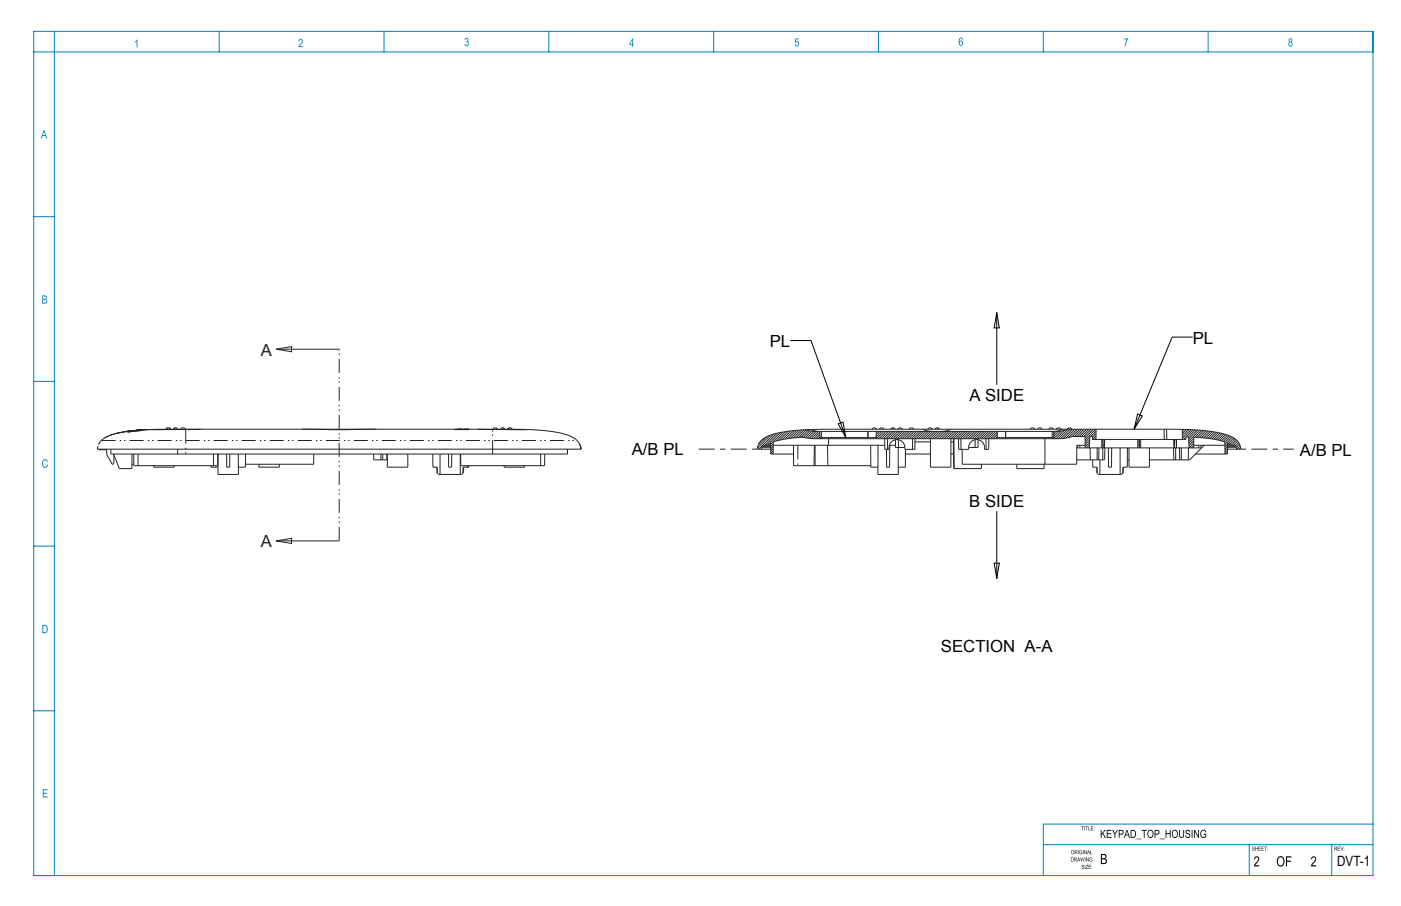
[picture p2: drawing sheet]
<svg xmlns="http://www.w3.org/2000/svg" width="432mm" height="279mm" viewBox="0 0 432 279" stroke-linecap="round" stroke-linejoin="round" font-family="sans-serif">
<defs><g id="words">
<g font-size="5.2">
<text x="237.3" y="107">PL</text>
<text x="367.6" y="105.9">PL</text>
<text x="298.8" y="123.7">A SIDE</text>
<text x="194.7" y="140.3">A/B PL</text>
<text x="400.6" y="140.6">A/B PL</text>
<text x="298.8" y="156.4">B SIDE</text>
<text x="290" y="201">SECTION A-A</text>
</g>
<g font-size="5.2" fill="#222226">
<text x="80.3" y="109.7">A</text>
<text x="80.3" y="168.8">A</text>
</g>
<text font-size="4.4" x="412.2" y="267.1">DVT-1</text>
</g></defs>
<!-- layer: Layer 2 -->
<g fill="#0a0605">
<path d="M386.8 264.3a.94 .94 0 0 1 1.3 .3 .94 .94 0 0 1-.5 1.3l-.7 .9h1.2v.4h-1.7l.5-.9a1.47 1.47 0 0 0 .7-1.8l-.5-.1-.3 .6h-.3z"/>
<path d="M404.3 264.3a.94 .94 0 0 1 1.4 .3 .94 .94 0 0 1-.5 1.3l-.8 .9h1.3v.4h-1.7l.4-.9a1.47 1.47 0 0 0 .8-1.8l-.5-.1-.3 .6h-.3z"/>
<path d="M337.2 255.9l.1 .2zM337.2 255.2l.1 .1zM336.2 254.8h.8l-.6 .2v.3h.5l-.5 .2v.4l.6 .2h-.8zM335.4 254.8l.2 1.1 .5 .2h-.7zM334.5 254.8h.8l-.3 .2v1.1l-.1-1.1zM334.2 254.8l.2 1.3zM333.3 254.8h.8l-.3 .2v1.1l-.2-1.1z"/>
<path d="M336.1 262.2l.1 1.1 .5 .1h-.6zM335.5 262.3l-.2 .6h.4zM335.4 262.2l.6 1.2-.3-.4h-.4l-.3 .4zM334.1 262.2l.7 1 .1-1v1.2l-.6-1-.2 1zM333.8 262.2l.1 1.2zM332.8 262.3l.4-.1 .3 .3a.47 .47 0 0 0-.6-.1 .47 .47 0 0 0-.1 .7 .47 .47 0 0 0 .6 .1l-.3-.4h.5v.5a.61 .61 0 0 1-.9-.1 .61 .61 0 0 1 .1-.9zM332.3 262.2l.1 1.2zM331.4 262.3v.4l.5-.1v-.2zM331.3 262.2l.7 .1v.3l-.2 .3 .3 .5-.6-.5-.2 .5zM330.4 262.4l.1 .9a.44 .44 0 0 0 .5-.5 .44 .44 0 0 0-.6-.4zM330.3 262.3a.55 .55 0 0 1 .8 .5 .55 .55 0 0 1-.8 .4z"/>
<path d="M335.9 264.6l.4-.2 .3 .4a.47 .47 0 0 0-.6-.1 .47 .47 0 0 0-.1 .6 .47 .47 0 0 0 .6 .1l-.3-.3h.5v.4a.61 .61 0 0 1-.9 0 .61 .61 0 0 1 .1-.9zM334.7 264.4l.7 1 .1-1v1.3l-.6-1-.2 1zM334.4 264.4l.1 1.3zM332.9 264.4l.4 1.1 .2-1.1 .4 1.1 .3-1.1-.2 1.3-.4-1.1-.4 1.1zM332.4 264.6l-.1 .6h.3zM332.4 264.4l.5 1.3-.2-.4h-.5l-.2 .4zM331.2 264.6v.4l.5-.1v-.3zM331.1 264.4l.7 .1 .1 .4-.3 .2 .4 .6-.6-.6-.3 .6zM330.2 264.6v.9a.48 .48 0 0 0 .6-.4 .48 .48 0 0 0-.6-.5zM330.1 264.4a.65 .65 0 0 1 .8 .7 .65 .65 0 0 1-.8 .6z"/>
<path d="M336.5 267.8l.1 .2zM336.5 267.1l.1 .1zM335.5 266.7h.8l-.6 .2v.3h.5l-.5 .2v.4l.6 .2h-.8zM334.7 266.7h.7l-.6 1.1 .6 .2h-.8l.6-1.1zM334.3 266.7l.2 1.3zM333.5 266.8a.29 .29 0 0 1 .4-.1 .29 .29 0 0 1 .1 .4l-.3-.3-.2 .3a.45 .45 0 0 1 .6 .4 .45 .45 0 0 1-.5 .5l-.1-.5a.26 .26 0 0 0 .1 .4 .26 .26 0 0 0 .4-.2 .26 .26 0 0 0-.3-.3l-.3-.2z"/>
<path d="M370.3 256.1a.84 .84 0 0 1 .9-.2 .84 .84 0 0 1 .5 .7l-.2 .1a.69 .69 0 0 0-.9-.5 .69 .69 0 0 0-.4 .9 .68 .68 0 0 0 .5 1 .68 .68 0 0 0 .8-.7h-.6v-.3h.9v.9a1.12 1.12 0 0 1-1.5 .2 1.12 1.12 0 0 1-.3-1.5zM368 255.9h.3l1 2v-2h.3v2.5h-.3l-1.1-1.9v1.9h-.2zM367.3 255.9h.2v2.5h-.2zM365.6 256.1a.75 .75 0 0 1 .8-.2 .75 .75 0 0 1 .4 .7h-.2a.43 .43 0 0 0-.6-.5 .43 .43 0 0 0-.1 .7 .81 .81 0 0 1 .9 .5 .81 .81 0 0 1-.3 1 .81 .81 0 0 1-1.1-.3l-.1-.4h.2a.49 .49 0 0 0 .3 .6 .49 .49 0 0 0 .6-.2 .49 .49 0 0 0-.1-.7 .77 .77 0 0 1-.8-.3 .77 .77 0 0 1 .1-.9zM363.4 255.9h.3v1.4a.57 .57 0 0 0 .5 .8 .57 .57 0 0 0 .5-.8v-1.4h.2v1.4a.82 .82 0 0 1-.7 1.1 .82 .82 0 0 1-.8-1.1zM361.8 256.3a.96 .96 0 0 0-.4 1.1 .96 .96 0 0 0 1.1 .6 .97 .97 0 0 0 .3-1.1 .97 .97 0 0 0-1-.6zM361.4 256.2a1.03 1.03 0 0 1 1.4 0 1.03 1.03 0 0 1 .2 1.3 1 1 0 0 1-1.3 .9 1 1 0 0 1-.5-1.5zM359.2 255.9h.3v1h1v-1h.3v2.5h-.3v-1.2h-1v1.2h-.3zM357.5 258.6h1.5v.2h-1.5zM356.1 256.2v.9h.5a.44 .44 0 0 0 .5-.4 .44 .44 0 0 0-.5-.5zM355.9 255.9h.7a.73 .73 0 0 1 .8 .7 .73 .73 0 0 1-.8 .8h-.5v1h-.2zM354.2 256.3a.96 .96 0 0 0-.4 1.1 .96 .96 0 0 0 1.1 .6 .97 .97 0 0 0 .4-1.1 .97 .97 0 0 0-1.1-.6zM353.9 256.2a1.03 1.03 0 0 1 1.4 0 1.03 1.03 0 0 1 .2 1.3 1 1 0 0 1-1.3 .9 1 1 0 0 1-.6-1.5zM351.9 255.9h1.5v.3h-.6v2.2h-.3v-2.2h-.6zM350.2 258.6h1.6v.2h-1.6zM348.7 256.2v1.9a.95 .95 0 0 0 1.1-.9 .95 .95 0 0 0-1.1-1zM348.5 255.9h.7a1.27 1.27 0 0 1 .9 1.2 1.27 1.27 0 0 1-.9 1.3h-.7zM347.3 256.2l-.3 1.2h.7zM347.2 255.9h.3l.8 2.5h-.3l-.3-.8h-.8l-.2 .8h-.3zM345.1 256.2v.9h.5a.44 .44 0 0 0 .4-.4 .44 .44 0 0 0-.4-.5zM344.8 255.9h.7a.73 .73 0 0 1 .8 .7 .73 .73 0 0 1-.7 .8h-.5v1h-.3zM342.7 255.9h.4l.6 1.2 .6-1.2h.3l-.8 1.4v1.1h-.3v-1.1zM341.1 255.9h1.4v.3h-1.1v.8h1.1v.3h-1.1v.8h1.2v.3h-1.5zM339.2 255.9h.3v1.2l1-1.2h.3l-.8 1 .9 1.5h-.4l-.7-1.3-.3 .4v.9h-.3z"/>
<path d="M339.6 265v1.1h.6a.54 .54 0 0 0 .6-.6 .54 .54 0 0 0-.6-.5zM339.6 263.7v1h.6a.48 .48 0 0 0 .5-.5 .48 .48 0 0 0-.6-.5zM339.3 263.4h.9a.8 .8 0 0 1 .8 .5 .8 .8 0 0 1-.3 .9 .88 .88 0 0 1 .4 1 .88 .88 0 0 1-.9 .7h-.9z"/>
<path d="M390.6 262.2l.1 .1zM390.6 261.4l.1 .2zM389.7 261.1h.8l-.4 .1v1.1l-.1-1.1zM388.8 261.1h.7l-.6 .1v.4h.6l-.6 .2v.4l.7 .1h-.8zM387.9 261.1h.7l-.6 .1v.4h.6l-.6 .2v.4l.6 .1h-.7zM386.9 261.1l.1 .5h.5l.2-.5v1.2l-.2-.5h-.5l-.1 .5zM386 261.2a.29 .29 0 0 1 .4-.1 .29 .29 0 0 1 .1 .4l-.2-.3-.2 .3a.45 .45 0 0 1 .6 .4 .45 .45 0 0 1-.6 .4l-.1-.4a.26 .26 0 0 0 .2 .4 .26 .26 0 0 0 .3-.2 .26 .26 0 0 0-.2-.3l-.3-.2z"/>
<path d="M414.2 262.2l.1 .1zM414.2 261.4l.1 .2zM413.1 261.1l.5 1.1 .4-1.1-.4 1.2zM412.3 261.1h.7l-.6 .1v.4h.6l-.6 .2v.4l.6 .1h-.7zM411.4 261.2v.4l.5-.1v-.2zM411.3 261.1l.7 .1 .1 .4-.3 .2 .4 .5-.6-.5-.3 .5z"/>
<path d="M396.3 264.1h1.7v.3h-1.3v1h1.1v.4h-1.1v1.4h-.4zM394.3 264.5a1.33 1.33 0 0 0-.5 1.4 1.33 1.33 0 0 0 1.1 1 1.3 1.3 0 0 0 .7-1.4 1.3 1.3 0 0 0-1.1-1.1zM394 264.3a1.31 1.31 0 0 1 1.6 .1 1.31 1.31 0 0 1 .3 1.6 1.22 1.22 0 0 1-1.4 1.2 1.22 1.22 0 0 1-1-1.5l.1-.7z"/>
</g>
<g fill="#0080c0">
<path d="M13.3 141.9a.83 .83 0 0 1 .9-.2 .83 .83 0 0 1 .5 .7h-.2a.66 .66 0 0 0-.9-.4 .66 .66 0 0 0-.4 .9 .67 .67 0 0 0 .4 1 .67 .67 0 0 0 .9-.6l.3 .1a.94 .94 0 0 1-1.2 .8 .94 .94 0 0 1-.6-1.3z"/>
<path d="M13.2 243.4h1.5v.3h-1.2v.8h1.1v.3h-1.1v.9h1.2v.2h-1.5z"/>
<path d="M42.2 12.2l.1 2.5h-.2v-1.9l-.5 .3z"/>
<path d="M92.2 12.2a.76 .76 0 0 1 1.1 .3 .76 .76 0 0 1-.4 1l-.6 .7h1v.3h-1.3l.3-.7a1.04 1.04 0 0 0 .5-1.5l-.8 .4z"/>
<path d="M143.4 11.8a.62 .62 0 0 1 .9 .2 .62 .62 0 0 1-.2 .8 .7 .7 0 0 1 .2 1.2 .7 .7 0 0 1-1.1-.5h.2l.1 .3a.45 .45 0 0 0 .7-.3 .45 .45 0 0 0-.5-.5v-.3a.38 .38 0 0 0 .5-.2 .38 .38 0 0 0-.3-.5 .38 .38 0 0 0-.5 .4l-.2-.1z"/>
<path d="M245.2 11.8h1v.3h-.8l-.1 .7a.74 .74 0 0 1 1 .8 .74 .74 0 0 1-1.3 .4l-.1-.3 .3-.1a.49 .49 0 0 0 .8 .3 .49 .49 0 0 0-.1-.8l-.3-.2-.6 .2z"/>
<path d="M346.4 11.8h1.3l-.8 2.5h-.2l.1-.7 .6-1.5h-1z"/>
<path d="M13.6 40.4l-.4 1.2h.7zM13.4 40.2h.3l.9 2.5h-.3l-.3-.8h-.9l-.2 .8h-.3z"/>
<path d="M13.3 92.5v.8h.5a.44 .44 0 0 0 .5-.4 .44 .44 0 0 0-.5-.4zM13.3 91.4v.8h.4a.39 .39 0 0 0 .5-.4 .39 .39 0 0 0-.5-.4zM13 91.1h.8a.65 .65 0 0 1 .6 .5 .65 .65 0 0 1-.2 .7 .71 .71 0 0 1 .3 .8 .71 .71 0 0 1-.7 .5h-.8z"/>
<path d="M13.3 193v2a.98 .98 0 0 0 1.1-1 .98 .98 0 0 0-1.1-1zM13 192.7h.7a1.31 1.31 0 0 1 1 1.3 1.31 1.31 0 0 1-.9 1.3h-.8z"/>
<path d="M194.8 12.4l-.6 1.1h.6zM194.9 11.9h.2v1.6h.3v.3h-.3v.6h-.3v-.6h-.9z"/>
<path d="M295.9 12.9a.54 .54 0 0 0-.1 .8 .54 .54 0 0 0 .8 0 .54 .54 0 0 0-.2-.8zM295.8 11.7l.8 .1 .2 .4h-.3a.38 .38 0 0 0-.4-.4 .38 .38 0 0 0-.3 .5l-.1 .5a.69 .69 0 0 1 1.1-.1 .69 .69 0 0 1-.1 1.1 .65 .65 0 0 1-.8 .3 .65 .65 0 0 1-.4-.8v-1z"/>
<path d="M397.4 12.5a.36 .36 0 0 0 .7 0 .36 .36 0 0 0-.7 0zM397.3 13.6a.46 .46 0 0 0 .9 0 .46 .46 0 0 0-.9 0zM397.3 12a.61 .61 0 0 1 .9 .1 .61 .61 0 0 1-.2 .9 .74 .74 0 0 1 .3 1.1 .74 .74 0 0 1-1.2 0 .74 .74 0 0 1 .3-1.1l-.2-.4z"/>
</g>
<g fill="none" stroke="#0080c0" stroke-width=".31">
<path d="M10.4 9.7h412.8v260.3h-412.8zM10.4 16h412.8M16.8 9.7v260.3M67.6 9.7v6.3M118.4 9.7v6.3M169.2 9.7v6.3M220 9.7v6.3M270.8 9.7v6.3M321.6 9.7v6.3M372.4 9.7v6.3M10.4 66.8h6.4M10.4 117.6h6.4"/>
<path d="M10.4 168.4h6.4M10.4 219.2h6.4M423.2 254.1h-101.6v15.9M321.6 260.5h101.6M385 260.5v9.5M410.5 260.5v9.5"/>
</g>
<g fill="none" stroke="#222226" stroke-width=".31">
<path d="M85.1 107.7l4.8-.8v1.6zM85.1 107.7h19.4M30 138.5h149.1M30.1 138.1l-.1 .4zM30.2 137.6l-.1 .5M30.4 136.9v.1M30.5 138.5v.2h2.4M30.6 136.6l-.1 .2M31 136l-.6 1M31 136h.1M31.1 136h.1M31.1 135.9h.1"/>
<path d="M31.1 135.9l-.1 .1M31.3 138.5v.2M32.9 138.5v1.7l1.7 3h.3l.2-.7v-2.2M34.2 138.5v1.5h140.7v-1.5M39 133.1l-3.1 .6M39.1 133.1h-.1M39.3 133l-.2 .1M39.6 133h-.3M39.7 133h-.1M39.8 133h-.5M39.9 132.9l-.4 .1M39.9 132.9l-.6 .1"/>
<path d="M40 132.9l-.2 .1M40 132.9h-.1M40 132.9h.4l-1.6 .2a18.6 18.6 0 0 0-6.5 1.9M40.1 132.9h-.1M40.2 132.9l-.5 .1M40.6 132.9h.1M40.7 132.9h-.1M40.7 132.9h.1M40.8 132.8l-.1 .1M40.8 132.8l-.2 .1M40.9 132.8h.1M40.9 132.8h-.1"/>
<path d="M40.9 132.8l-.2 .1M41 132.8h-.1M41 132.8h-.2M41 132.8h.1M41 132.8l-.3 .1M41.1 132.8h-.1M41.1 132.8h-.2M41.1 132.8h.1M41.2 132.8h.1M41.2 132.8h-.2M41.2 132.8h.5h-.6M41.2 132.8h-.3"/>
<path d="M41.3 132.8h-.1M41.3 132.8h-.2M41.3 132.8h.1M41.4 132.8h-.1M41.4 132.8h-.4M41.4 132.8h-.5M41.4 132.8h.1M41.5 132.8h.1M41.5 132.8h-.1M41.5 132.8h-.2M41.9 132.7h.1M42 132.7l-1.1 .1"/>
<path d="M42 132.7h.1M42 132.7h-.1M42.1 132.7h-.1M42.1 132.7h.1M42.2 132.7h.1M42.2 132.7h-.1M42.3 132.7h.1M42.3 132.7h-.1M42.4 132.7h-.1M42.4 132.7h-.2M42.5 132.7h-.1M42.5 132.7h-.2"/>
<path d="M42.6 132.7h-.2M42.6 132.7h-.1M42.6 132.7h.1M42.7 132.7h-.2M42.7 132.7h.1M42.7 132.7h-.1M42.8 132.7h-.1M42.8 132.7h.1M42.9 132.7h-.2M42.9 132.7h.1M43 132.6l-.3 .1M43 132.6l-.1 .1"/>
<path d="M43.1 132.6h-.1M43.1 132.6h.1M43.1 132.6l-.2 .1M43.2 132.6l-.3 .1M43.2 132.6l-.4 .1M43.2 132.6l-.5 .1M43.2 132.6l-.8 .1M43.2 132.6l-1 .1M43.2 132.6h.1M43.2 132.6l-1.1 .1M43.2 132.6h-.1M43.3 132.6h-.1"/>
<path d="M43.3 132.6h.1M43.3 132.6l-1.2 .1M43.4 132.6h-.2M43.4 132.6h-.1M43.4 132.6h.1M43.5 132.6h-.1M43.5 132.6h.1M43.5 132.6h-.3M43.6 132.6h-.1M43.6 132.6h.1M43.7 132.6h.1M43.7 132.6h-.1"/>
<path d="M43.7 132.6h-.2M43.8 132.6h.1M43.8 132.6h-.1M43.8 132.6h-.2M43.8 132.6h-.3M43.9 132.6h-.4M43.9 132.6h-.1M45.3 132.5l-1.4 .1M45.3 132.5l-2.3 .1a28 28 0 0 0-11 2.6l-.9 .7M46.5 132.5h.1M46.5 132.5h-1.2M46.5 132.5h116.1"/>
<path d="M52.1 131.9l.5 .5zM52.1 131.9l-.5 .1-.4 .4M54.8 132.4a.73 .73 0 0 0-.7-.5 .73 .73 0 0 0-.6 .5M57.1 132.4l-.7-.5-.7 .5M61.9 132.4l-15.4 .1M61.9 132.4h.1M93.1 132.4l11 .1 11.9-.1M147.2 132.4l15.4 .1M147.2 132.4h.1M153.4 132.4l-.7-.5-.7 .5M155.6 132.4a.73 .73 0 0 0-.7-.5 .73 .73 0 0 0-.6 .5M157.1 131.9l-.6 .5"/>
<path d="M157.1 131.9h.1M157.2 131.9l.7 .5M162.6 132.5a34.1 34.1 0 0 1 13.9 2.3l1.5 1.2M178 136h.1M178 136l.7 1.1 .3 1.4M178.6 136.9l.1 .1M178.7 137.1l.2 .5M178.9 137.6l.1 .5M178.9 137.6l.1 .9M179 138.1v.4M234.7 138.4l-.1 .1M234.7 137.9v.6"/>
<path d="M235.4 137.5h2.1M236.2 134.8l-2.5 2.4M236.6 137.1l-1.4 .4-.5 .4M236.6 137.1l.9-.5 .1 3.4h7M236.6 137.1l.9 .1M237.4 134.2l-3.9 4M237.5 137.9h-2.8M238.3 139.9l-.2 .1M238.3 139.1l-.7 .8M238.3 138.4l-.8 .8M238.3 137.7l-.8 .7M238.3 137.3h34.4"/>
<path d="M238.3 136.9l-.8 .8M238.5 133.9l-4.6 4.6M239.5 133.6l-3.8 3.8M240.4 133.4l-3.5 3.5M241.3 133.2l-3.8 3.8M242.1 133.1l-2.8 2.9M243 133l-2.8 2.7M243.8 132.9l-2.7 2.7M244.6 137.3v6.3h23.8M244.6 132.8l-2.6 2.6M245.4 132.7l-2.6 2.6M246.2 132.7l-2.5 2.5"/>
<path d="M246.5 134.9l-4.6 .5-3.6 .9v3.7M246.5 134.9l.6-.2 4.1 .6h75M247 132.6l-2.5 2.5M247.4 134.8l-.9 .1M247.7 132.6l-2.4 2.4M248.1 132.5a29.5 29.5 0 0 0-12.7 2.7 4.2 4.2 0 0 0-2 3.3h4.1M248.1 132.5l3.5 .5M248.4 132.6l-2.3 2.3M249 132.7l-2 2M249.6 132.9l-2 1.9M250.2 133l-2 2M250.8 133l-2 2.1"/>
<path d="M251 137.3l-.1 6.3M251.2 137.3v6.3M251.5 133l-2.1 2.2M252.3 133l-2.2 2.2M252.7 133v1.9M252.7 133.3l-1.9 2M252.7 134.1l-1.2 1.2M252.7 134.8l-.5 .5M252.7 134.9l-.3 .4M255 137.3l.2 6.3M255.4 135.3v2M270 134.8l-17.3 .1"/>
<path d="M270 134.8l.5 .5M270.1 133l-.1 1.8M270.2 132.4l-.8-.5-.6 .5M270.2 133l-.1 .2M270.6 137.3v6.8h-2.2l-.1-6.8M271 133l-.9 .9M271.7 133l-1.7 1.7M272.4 133l-2.1 2.1M272.4 132.4l-.7-.5-.6 .5M272.7 135.3v3.3h1.3a2.48 2.48 0 0 1 2.1-3 2.48 2.48 0 0 1 2.8 2.4M273.1 133l-2.2 2.3M273.6 135.3l-.1 3.3"/>
<path d="M273.8 133l-2.2 2.3M274.1 137.3h1.9M274.2 137.3v6.8h-.9l-.1-5.5M274.5 133l-2.2 2.3M275.3 133l-2.3 2.3M275.9 132.4a.73 .73 0 0 0-.7-.5 .73 .73 0 0 0-.7 .5M276 133l-2.3 2.3M276 135.6v2.4h2.9M276.7 133l-2.3 2.3M276.8 138v6.1M276.9 135.6v2.4M277.4 133l-2.2 2.3"/>
<path d="M278.1 132.4l-.7-.5-.6 .5M278.1 133l-2.2 2.3M278.9 133l-2.3 2.3M279.1 138.6l-.1 5.5h-2.2M279.6 133l-2.3 2.3M280.3 133l-2.3 2.3M281 133l-2.2 2.3M281.3 135.3l-.1 3.3M281.6 132.4l-.7-.5-.7 .5M281.7 133l-2.2 2.3M282 136.3h4.8M282 135.3v3.3h-3.1v-.6"/>
<path d="M282.4 133l-2.2 2.3M283.2 133l-2.3 2.3M283.9 133l-2.3 2.3M284.6 133l-2.2 2.3M285.3 133l-2.2 2.3M286 133l-2.2 2.3M286.8 133l-2.3 2.3M286.8 135.3v8.8h6.3v-8.8M287.3 132.4l-.7-.5-.6 .5M287.5 133l-2.3 2.3M288.2 133l-2.3 2.3M288.9 133l-2.2 2.3"/>
<path d="M289.6 132.4a.73 .73 0 0 0-.7-.5 .73 .73 0 0 0-.7 .5M289.6 133l-2.2 2.3M290.3 133l-2.2 2.3M291.1 133l-2.3 2.3M291.8 133l-2.3 2.3M292.5 133l-2.2 2.3M293.1 136.3h.7M293.2 133l-2.2 2.3M293.8 136.3l.1 3.7M293.9 133l-2.2 2.3M294 135.3l-.2 1M294 135.3l.1 9.2"/>
<path d="M294.7 133l-2.3 2.3M295.4 133l-2.3 2.3M295.4 135.3l.1 3.3h3v-.6M296.1 133l-2.3 2.3M296.1 135.3l.1 3.3M296.8 133l-2.2 2.3M297.5 133l-2.2 2.3M298.3 133l-2.3 2.3M299 133l-2.3 2.3M299.7 133l-2.3 2.3M300.4 133l-2.2 2.3M300.5 135.6v2.4"/>
<path d="M301.1 133l-2.2 2.3M301.4 135.6v2.4h-2.9M301.8 133l-2.2 2.3M302.6 133l-2.3 2.3M303.3 133l-2.3 2.3M304 133l-2.3 2.3M304.7 133l-2.2 2.3M304.8 135.3l-.1 3.3h-1.3a2.48 2.48 0 0 0-2.1-3 2.48 2.48 0 0 0-2.8 2.4M305.4 133l-2.2 2.3M306.2 133l-2.3 2.3v3.3M306.9 133l-2.3 2.3M307.4 133v1.8"/>
<path d="M307.4 133.3l-2.1 2M307.4 134l-1.3 1.3M307.4 134.7l-.6 .6M307.4 134.8l-.5 .5M307.4 134.8l17.3 .1M318.9 132.4l-.7-.5-.6 .5M321.2 132.4l-.7-.5-.7 .5M322 135.3l.1 7.9M324.7 132.4l-.8-.5-.6 .5M324.7 134.9l.4 .4M324.8 133l-.1 1.9M324.8 133v.1"/>
<path d="M325.6 133l-.9 .9M326.2 135.3l2.2-.2 2.1-.5h4v3.5M326.3 133l-1.6 1.6M326.9 132.4l-.6-.5-.7 .5M327.1 132.9l-2.2 2.2M328 132.7l-2.5 2.6M329 132.5l-2.8 2.8M329.3 132.4l-3.4 .6h-74.3M329.8 132.4l-2.9 2.9M330.4 132.4l-.7-.5-.7 .5M330.5 132.4l-2.8 2.8M331.3 132.4l-2.8 2.7"/>
<path d="M332 132.4l-2.6 2.5M332.7 132.4l-2.3 2.2M332.8 137.3v.8M333.4 132.4l-2.2 2.2M334.1 132.4l-2.2 2.2M334.5 137.3h-2.6l-.1 5.9h-35.2l-.1-4.6M334.8 132.4l-2.2 2.2M335.6 132.4l-2.3 2.2M335.7 137.9l-.1 .2M335.8 137.2l-1 .9M335.8 136.4l-1.3 1.4M335.9 135.7l-1.4 1.4"/>
<path d="M335.9 134.9l-1.4 1.4M336 138.1l.1 3.7M336.3 132.4l-2.3 2.2M336.7 135.5v-.9h-.8l-.2 3.5M336.7 135.5h28.8v-.8h.8l.2 3.4M337 132.4l-2.5 2.5M337.7 132.4l-3.2 3.2M337.8 135.2l-.4 .3M337.8 134.5l-1.1 1M337.8 133.7l-1.1 1.1M337.8 133l-1.6 1.6M337.8 132.4v3.1"/>
<path d="M338.1 138.1v3.7M338.7 138.1l-.1 3.7M339.7 135.5l-.1 2.6 .1-2.6M339.9 138.1v3.7M340.5 135.5l-.1 2.6M340.5 138.1l-.1 3.7h-8.5M341.6 138.1l.1 6h.9v-6M345.2 138.1v8.2M347.5 138.1l-.1 6h-1.3M348 138.1v6h6.3v-6M350.7 135.5v2.6M351.6 135.5v2.6"/>
<path d="M361.7 138.1l.1 3.7M361.7 135.5l.1 2.6M362.3 138.1v3.7M362.6 135.5v2.6l-.1-2.6M363.5 138.1l.1 3.7M364.1 138.1v3.7M364.4 132.4h-108.3l-8 .1M364.4 132.4h.3a39.1 39.1 0 0 1 15.1 2.4 4.3 4.3 0 0 1 2.6 3.7h-4.1M364.4 132.4l.1 3.1M365 132.4l-.6 .6M365.5 135.5h.1M365.7 132.5l-1.3 1.2"/>
<path d="M366.3 138.1l-.1 3.7M366.3 132.5l-1.9 1.9M367 132.5l-2.5 2.6M367.7 132.5l-3 3M367.9 138.1v-3.3l7 .8 2.6 .7 .1 3.7M367.9 138.1h.1M367.9 137.4l-.7 .7M367.9 137.3h9.6M367.9 136.7l-1.4 1.4M367.9 135.9l-1.4 1.5M367.9 135.2l-1.5 1.5M368.4 132.6l-2.1 2.1"/>
<path d="M369.1 132.6l-2.7 2.7M369.4 137.3v.8M369.7 132.7l-3.3 3.3M370.1 137.3v.8h-38v-.8M370.4 132.7l-2.1 2.1M371.1 132.8l-2.1 2.1M371.1 137.3l-4.5 4.5h-12.3M371.7 132.9l-2.1 2M372.4 132.9l-2.1 2.1M373 133l-2 2M373.6 133.1l-2 2M374.2 133.2l-1.9 2"/>
<path d="M374.9 133.3l-2 2M375.5 133.4l-2 2M376.1 133.5l-2 2M376.6 133.7l-1.9 1.9M377.2 133.8l-1.9 1.9M377.8 134l-1.9 1.8M378.3 139.9l-.1 .1M378.3 139.2l-.7 .7M378.3 134.2l-1.8 1.8M378.3 138.5l-.8 .7M378.3 137.9h2.8M378.3 137.8l-.8 .7"/>
<path d="M378.3 137.5h2.1M378.3 137l-.8 .8M378.8 134.4l-1.7 1.7M379.2 137.1l-.9-.5v3.4h-9.9M379.2 137.1l1.4 .4 .5 .4M379.2 137.1l-.9 .1M379.3 134.6l-1.8 1.8M379.8 134.8l-2.3 2.3M380.3 135.1l-1.7 1.6M380.7 135.4l-1.6 1.6M381.1 135.7l-1.5 1.5M381.1 137.9v.6"/>
<path d="M381.4 136.1l-1.3 1.3M381.7 136.5l-1 1M382 137l-.9 .9M382.2 137.5l-1.1 1M382.3 138l-.4 .5M35 140l1.8 4.5h3.8l.1-4.5M40.7 143.2h.5M41.2 140v3.6h25.9v-3.6M47.4 143.6v.5h6.3v-.5M65 143.6v.5h2.2M67.2 144.1v2.2h6.3v-2.2M67.2 140v4.1"/>
<path d="M69.8 140l.1 4.1h.9v-4.1M75.7 140v4.1h-2.2l-.1-4.1M79.8 143.2v.9h6.3v-.9M96.7 140v3.2h-21M115.2 140v1.8h4.2M117.4 140v1.8M118 140l-.1 1.8M119.2 140v1.8M119.4 140v4.1h6.3v-4.1M133.4 140v4.1h1.3M134.7 144.1v1.8M134.7 144.1v.2a1.74 1.74 0 0 0 .4 1.9l7.2 .1 .4-.4"/>
<path d="M135.6 140v6.3M138.2 140l.1 4.1h.9v-4.1M141.9 140v6.3M142 140v3.6h25.8l.1-3.6M142.7 145.9h.1M144.1 143.6v.5M144.5 143.6v.5h-1.7l-.1 1.8M155.4 143.6v.5h6.3v-.5M270.6 144.1v2.2h6.3v-2.2M279.1 140h7.7M293.1 140h.8M293.9 140l.1 4.5h8.5v-1.3"/>
<path d="M321.8 143.2v1.3h-8.4v-1.3M336.8 141.8v2.3h1.3M338.1 144.1v1.8M338.1 145.9l.5 .4h7.1l.4-.4M339 141.8v4.5M346.1 145.9h.1M346.2 144.1l-.1 1.8M347.5 141.8h.5M85.1 166.8l4.8-.8v1.6zM85.1 166.8h19.4"/>
</g>
<g fill="none" stroke="#222226" stroke-width=".31" stroke-dasharray="4.3 1.3 .4 .9 .4 1.3" stroke-linecap="butt">
<path d="M31.2 135.8h.1M31.3 135.8h146.6M39 133.1l4.8-.5M39.3 133.2v.1M39.3 133.3l4.5-.5M40.4 132.9l1.7-.1M40.4 132.9l-1.4 .2M40.8 132.9l1-.1M41.2 132.9l-1.9 .2M41.2 133l-1.9 .2M41.2 132.9v.1M41.7 132.9v-.1"/>
<path d="M41.8 132.8l-1 .1M41.9 132.7l-1.5 .2M42.2 132.7h-.3M43.1 132.6h.3M43.4 132.6l-1.2 .1M43.6 132.6h-.5M43.8 132.7l-2.1 .1M43.8 132.7l-2.1 .2M43.8 132.6l-4.5 .5M43.8 132.8v-.1M43.8 132.7v-.1M43.8 132.6h-.2"/>
<path d="M43.8 132.6l-1.7 .2M51.5 132.5v-.1M51.6 132l-.4 .4M51.9 131.9l-.3 .1M53.9 132l-.3 .4M54.1 131.9l-.2 .1M54.8 138.5v1.5M56.9 132.4v.1M57.2 132.5v7.5M100.2 132.4l.2 .1M108.6 132.5l.3-.1M140.1 132.5h4.4"/>
<path d="M140.1 132.4v.1M140.6 132.5v-.1M140.6 132.4h.8M141.1 132.4h.3M141.4 132.4h-1.3M141.4 132.4h.4M141.8 132.4h-.2M142.2 132.4h-1.1M142.3 132.4h-.1M142.3 132.4h-.7M142.3 132.5h-1.7M142.3 132.4v.1"/>
<path d="M142.3 132.4h-.9M142.8 132.5v-.1M142.8 132.4h-1.4M143.2 132.4h1M143.6 132.4h-1.1M143.6 132.4h1M143.6 132.4h-.7M144.2 132.4h-.6M144.5 132.5h-1.7M144.6 132.4h-.5M152.2 132.4v.1M155.2 132l-.2-.1"/>
<path d="M155.4 132.4l-.2-.4M156.9 132l-.4 .4M157.1 131.9l-.2 .1M157.6 132.4v.1M174.9 138.5v1.5M235.1 137.6h2.4M245.9 137.3v6.3M247 134.8l-.2 .1M247.2 134.7l-.2 .1M247.4 134.8h-.1M247.5 134.8h-.1M251.6 133h.2"/>
<path d="M251.6 133l-1.7-.5M252.1 133h-.3M252.9 135.3l.3-.4M253.1 133l.1 1.9M267.5 134.9v-1.9M267.5 134.9l-.3 .4M275.2 131.9l.1 .2M275.3 132.1v.3M287.2 133l-1.4-.1-1.4-.5M288.9 131.9v.2M288.9 132.1l.1 .3M290.2 133l1.5-.1 1.4-.5"/>
<path d="M309.9 134.9v-1.9M310 133l-.1 1.9M310.2 135.3l-.3-.4M324.3 134.9v-1.9M324.3 134.9l.2 .4M325.6 133h-.3M327.5 132.4l-1.9 .6M340.3 138.1l.1-2.6M340.3 135.5l-.1 2.6M351.1 135.5v2.6M351.2 138.1v-2.6M358.8 132.4v3.1"/>
<path d="M359.6 132.4v3.1M361.9 135.5l.1 2.6M362 138.1l-.1-2.6M378.3 137.6h2.4M42.6 140v3.6M65.8 143.6v-3.6M151.8 140v-7.5M166.6 143.6v-3.6M104.5 166.8v-59.1"/>
</g>
<path d="M233.4 138.5h-19.4M382.4 138.5h16.4" fill="none" stroke="#222226" stroke-width=".31" stroke-dasharray="1.6 1.6 4.9 1.6" stroke-linecap="butt"/>
<path d="M307.2 96.4v22.3M307.2 96.4l.8 4.7h-1.6zM243.6 105h6.4l10.7 29.9M367.6 104h-6.3l-11.8 28.4M258.3 130.7l1.5-.5 .9 4.7zM350.6 127.7l1.5 .6-2.6 4.1zM307.2 157.7v20.7M306.4 173.7h1.6l-.8 4.7z" fill="none" stroke="#000" stroke-width=".31"/>
<use href="#words"/>
</svg>
